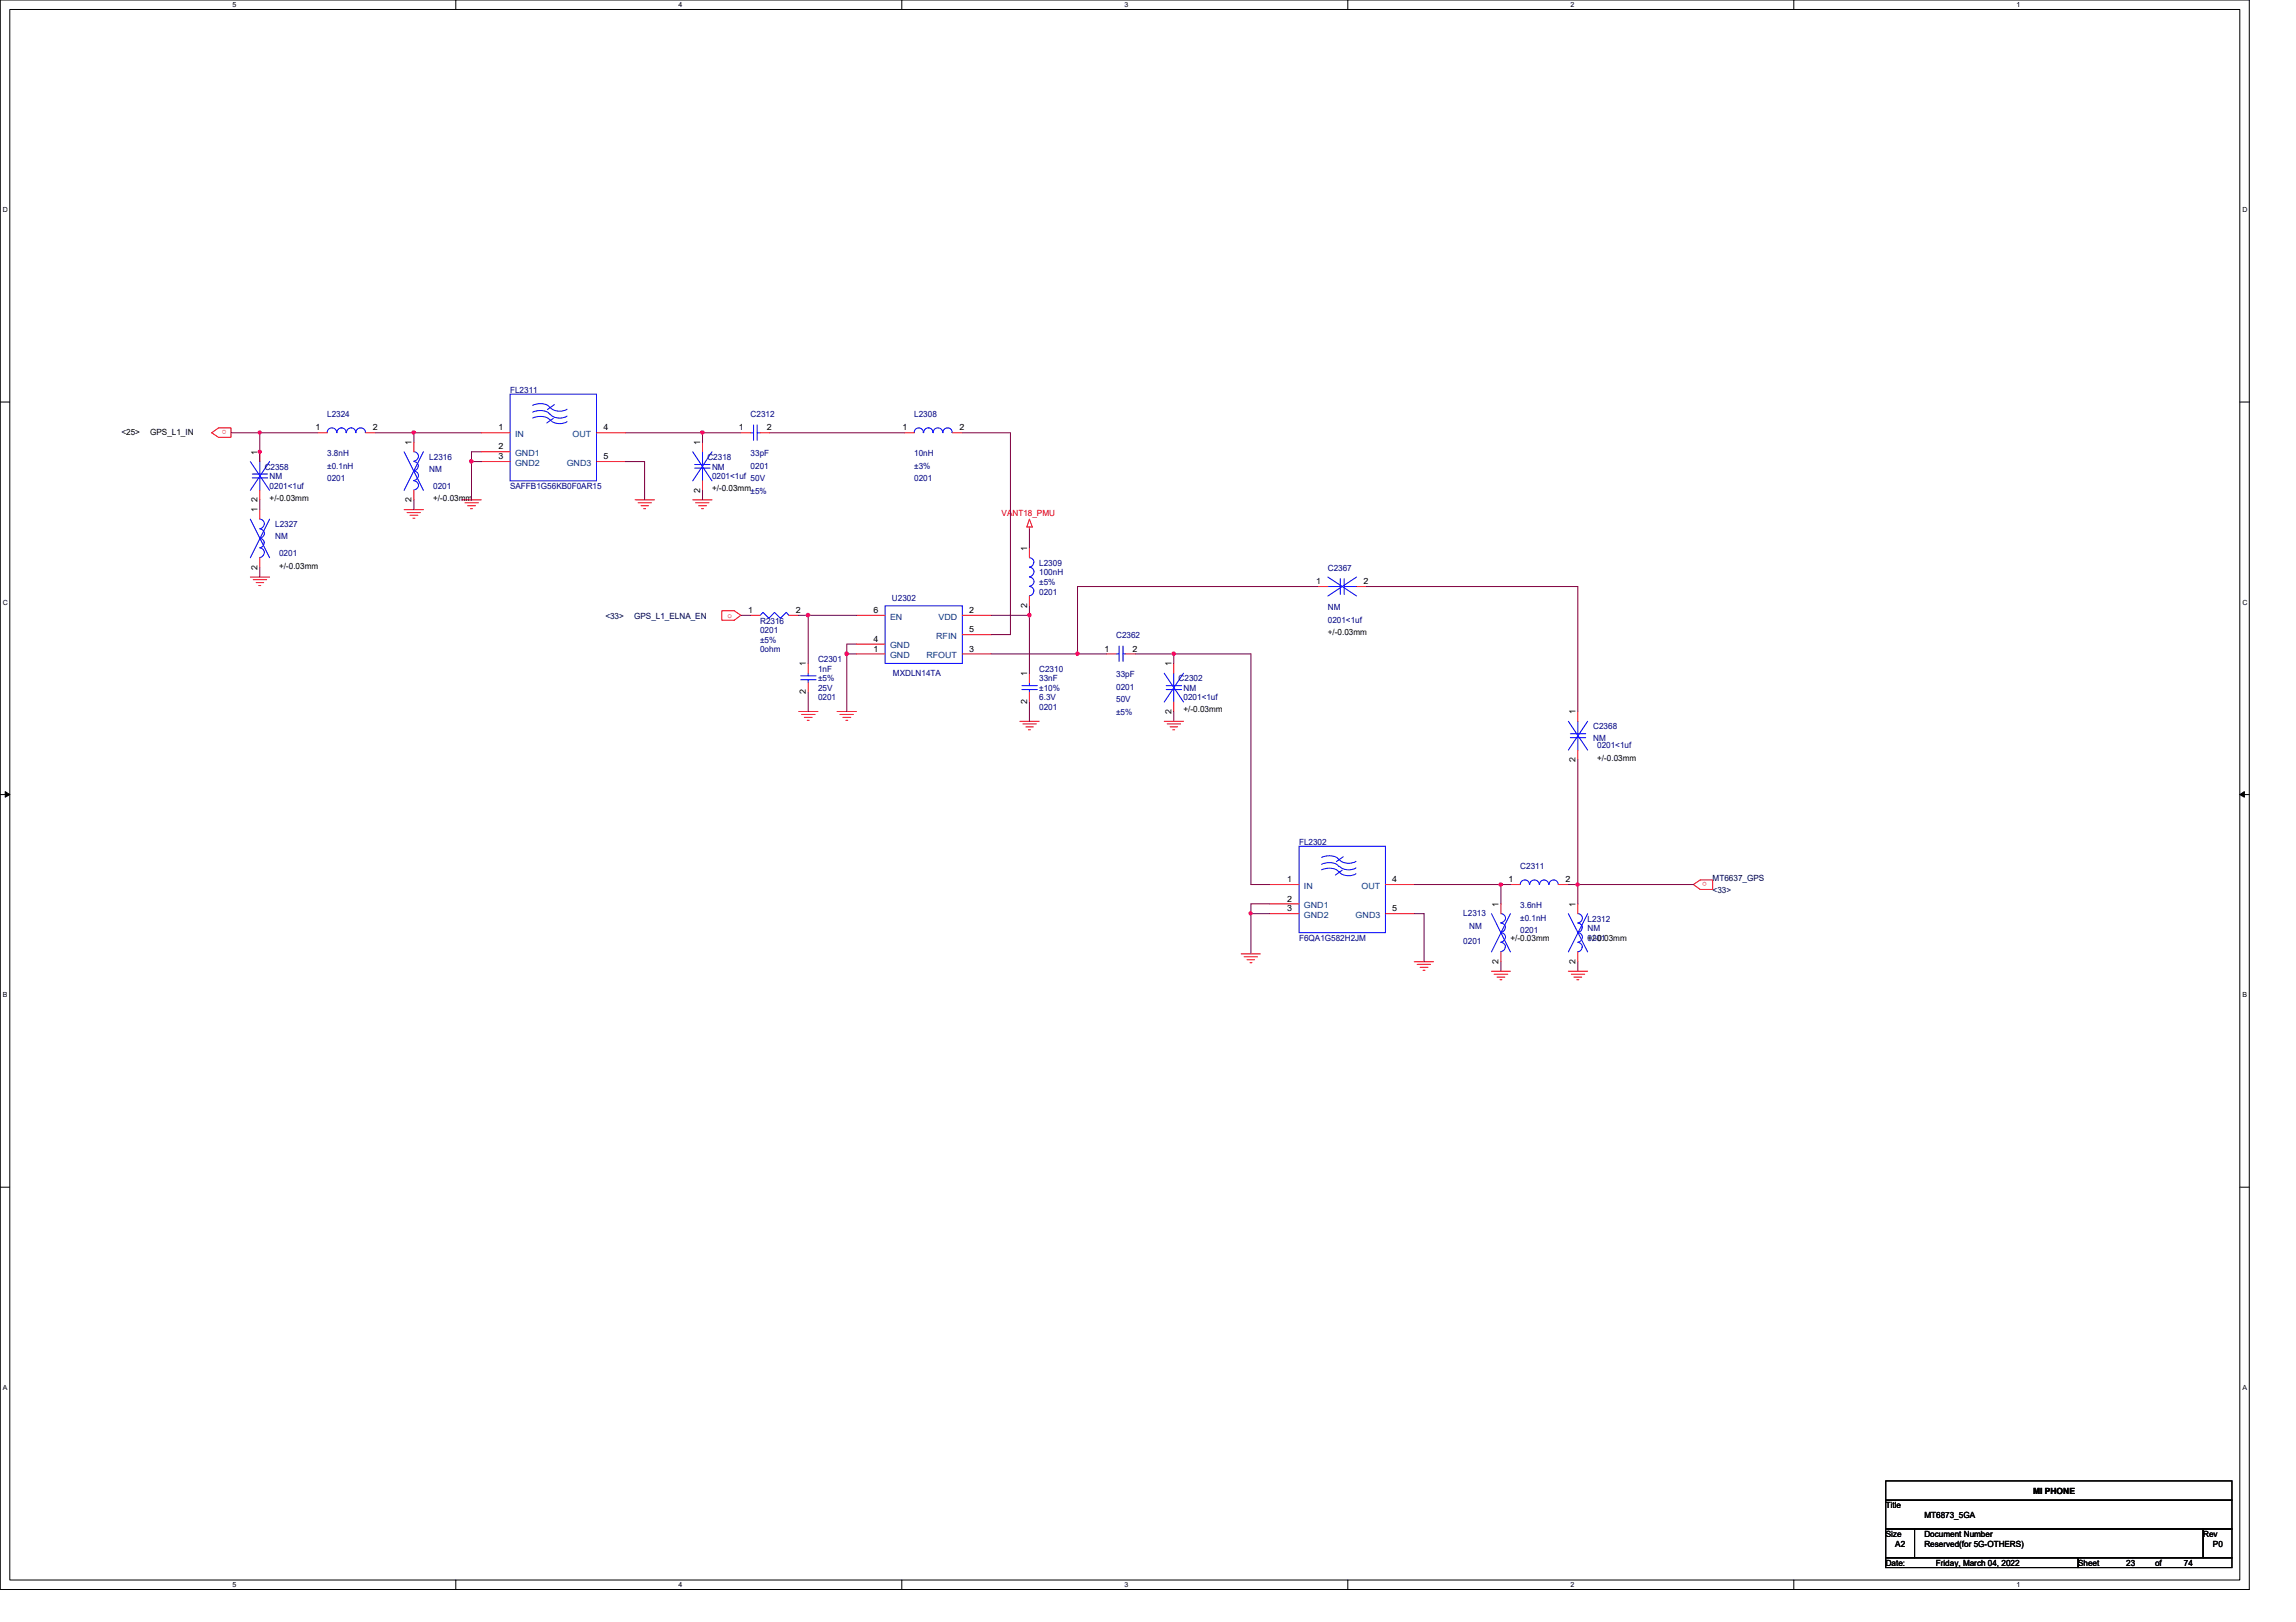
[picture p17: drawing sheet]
<svg xmlns="http://www.w3.org/2000/svg" width="297mm" height="210mm" viewBox="0 0 297 210" stroke-linecap="round" stroke-linejoin="round" font-family="sans-serif">
<defs><g id="words">
<g font-size="1.1" fill="#000080">
<text x="42.3" y="53.9">L2324</text>
<text x="66" y="50.8">FL2311</text>
<text x="97.1" y="53.9">C2312</text>
<text x="118.3" y="53.9">L2308</text>
<text x="42.3" y="59.1">3.8nH</text>
<text x="55.5" y="59.5">L2316</text>
<text x="91.5" y="59.5">C2318</text>
<text x="97.1" y="59.1">33pF</text>
<text x="118.3" y="59.1">10nH</text>
<text x="34.2" y="60.8">C2358</text>
<text x="34.9" y="62">NM</text>
<text x="34.9" y="63.3">0201&lt;1uf</text>
<text x="42.3" y="60.7">±0.1nH</text>
<text x="42.3" y="62.3">0201</text>
<text x="55.5" y="61">NM</text>
<text x="56" y="63.3">0201</text>
<text x="66" y="63.3">SAFFB1G56KB0F0AR15</text>
<text x="92.1" y="60.8">NM</text>
<text x="92.1" y="62">0201&lt;1uf 50V</text>
<text x="97.1" y="60.7">0201</text>
<text x="97.1" y="63.9">±5%</text>
<text x="118.3" y="60.7">±3%</text>
<text x="118.3" y="62.3">0201</text>
<text x="35.6" y="68.2">L2327</text>
<text x="35.6" y="69.7">NM</text>
<text x="36.1" y="72">0201</text>
<text x="115.4" y="77.7">U2302</text>
<text x="134.4" y="73.2">L2309</text>
<text x="134.4" y="74.5">100nH</text>
<text x="134.4" y="75.7">±5%</text>
<text x="134.4" y="77">0201</text>
<text x="171.8" y="73.9">C2367</text>
<text x="98.3" y="80.7">R2316</text>
<text x="98.3" y="83.2">±5%</text>
<text x="98.3" y="82">0201</text>
<text x="144.4" y="82.6">C2362</text>
<text x="171.8" y="79">NM</text>
<text x="171.8" y="80.6">0201&lt;1uf</text>
<text x="98.3" y="84.4">0ohm</text>
<text x="105.8" y="85.7">C2301</text>
<text x="105.8" y="86.9">1nF</text>
<text x="105.8" y="89.4">25V</text>
<text x="105.8" y="88.2">±5%</text>
<text x="115.5" y="87.4">MXDLN14TA</text>
<text x="134.4" y="86.9">C2310</text>
<text x="134.4" y="88.2">33nF</text>
<text x="134.4" y="89.4">±10%</text>
<text x="144.4" y="87.7">33pF</text>
<text x="144.4" y="89.3">0201</text>
<text x="152.5" y="88.2">C2302</text>
<text x="153.1" y="89.4">NM</text>
<text x="105.8" y="90.6">0201</text>
<text x="134.4" y="91.9">0201</text>
<text x="134.4" y="90.6">6.3V</text>
<text x="144.4" y="90.9">50V</text>
<text x="144.4" y="92.5">±5%</text>
<text x="153.1" y="90.6">0201&lt;1uf</text>
<text x="206.1" y="94.4">C2368</text>
<text x="206.1" y="95.9">NM</text>
<text x="206.6" y="96.9">0201&lt;1uf</text>
<text x="168.1" y="109.3">FL2302</text>
<text x="196.7" y="112.4">C2311</text>
<text x="189.3" y="118.5">L2313</text>
<text x="196.7" y="117.5">3.6nH</text>
<text x="196.7" y="119.2">±0.1nH</text>
<text x="205.4" y="119.3">L2312</text>
<text x="168.1" y="121.8">F6QA1G582H2JM</text>
<text x="189.3" y="122.1">0201</text>
<text x="190.1" y="120.3">NM</text>
<text x="196.7" y="120.8">0201</text>
<text x="205.4" y="120.5">NM</text>
<text x="205.4" y="121.8">0201</text>
</g>
<g font-size="1.1">
<text x="15.7" y="56.3">&lt;25&gt;</text>
<text x="19.4" y="56.3">GPS_L1_IN</text>
<text x="33.3" y="58.8" transform="rotate(-90 33.3 58.8)">1</text>
<text x="40.8" y="55.7">1</text>
<text x="48.2" y="55.7">2</text>
<text x="53.3" y="57.6" transform="rotate(-90 53.3 57.6)">1</text>
<text x="64.5" y="55.7">1</text>
<text x="64.5" y="59.4">3</text>
<text x="64.5" y="58.2">2</text>
<text x="78.1" y="55.7">4</text>
<text x="78.1" y="59.4">5</text>
<text x="90.6" y="57.6" transform="rotate(-90 90.6 57.6)">1</text>
<text x="95.6" y="55.7">1</text>
<text x="99.2" y="55.7">2</text>
<text x="116.8" y="55.7">1</text>
<text x="124.1" y="55.7">2</text>
<text x="33.3" y="65" transform="rotate(-90 33.3 65)">2</text>
<text x="34.9" y="64.8">+/-0.03mm</text>
<text x="53.3" y="65" transform="rotate(-90 53.3 65)">2</text>
<text x="56" y="64.9">+/-0.03mm</text>
<text x="90.6" y="63.8" transform="rotate(-90 90.6 63.8)">2</text>
<text x="92.1" y="63.5">+/-0.03mm</text>
<text x="33.3" y="66.3" transform="rotate(-90 33.3 66.3)">1</text>
<text x="132.9" y="71.3" transform="rotate(-90 132.9 71.3)">1</text>
<text x="33.3" y="73.7" transform="rotate(-90 33.3 73.7)">2</text>
<text x="36.1" y="73.6">+/-0.03mm</text>
<text x="170.3" y="75.6">1</text>
<text x="176.4" y="75.6">2</text>
<text x="96.8" y="79.3">1</text>
<text x="103" y="79.3">2</text>
<text x="113" y="83.1">4</text>
<text x="113" y="79.3">6</text>
<text x="125.4" y="79.3">2</text>
<text x="125.4" y="81.8">5</text>
<text x="132.9" y="78.7" transform="rotate(-90 132.9 78.7)">2</text>
<text x="171.8" y="82.2">+/-0.03mm</text>
<text x="104.3" y="89.9" transform="rotate(-90 104.3 89.9)">2</text>
<text x="104.3" y="86.2" transform="rotate(-90 104.3 86.2)">1</text>
<text x="113" y="84.3">1</text>
<text x="125.4" y="84.3">3</text>
<text x="132.9" y="87.5" transform="rotate(-90 132.9 87.5)">1</text>
<text x="142.9" y="84.3">1</text>
<text x="146.5" y="84.3">2</text>
<text x="151.6" y="86.2" transform="rotate(-90 151.6 86.2)">1</text>
<text x="132.9" y="91.1" transform="rotate(-90 132.9 91.1)">2</text>
<text x="151.6" y="92.4" transform="rotate(-90 151.6 92.4)">2</text>
<text x="153.1" y="92.2">+/-0.03mm</text>
<text x="203.8" y="92.5" transform="rotate(-90 203.8 92.5)">1</text>
<text x="203.8" y="98.6" transform="rotate(-90 203.8 98.6)">2</text>
<text x="206.6" y="98.5">+/-0.03mm</text>
<text x="166.5" y="114.2">1</text>
<text x="166.5" y="117.9">3</text>
<text x="166.5" y="116.7">2</text>
<text x="180.1" y="114.2">4</text>
<text x="180.1" y="117.9">5</text>
<text x="193.9" y="117.3" transform="rotate(-90 193.9 117.3)">1</text>
<text x="195.2" y="114.2">1</text>
<text x="202.5" y="114.2">2</text>
<text x="203.8" y="117.3" transform="rotate(-90 203.8 117.3)">1</text>
<text x="193.9" y="124.7" transform="rotate(-90 193.9 124.7)">2</text>
<text x="195.4" y="121.8">+/-0.03mm</text>
<text x="203.8" y="124.7" transform="rotate(-90 203.8 124.7)">2</text>
<text x="205.4" y="121.8">+/-0.03mm</text>
<text x="244" y="195.2">Title</text>
<text x="249" y="196.4">MT6873_5GA</text>
<text x="263" y="193.3">MI PHONE</text>
<text x="244" y="198.9">Size</text>
<text x="244" y="202.7">Date:</text>
<text x="245.2" y="200.2">A2</text>
<text x="249" y="198.9">Document Number</text>
<text x="249" y="200.2">Reserved(for 5G-OTHERS)</text>
<text x="250.4" y="202.7">Friday, March 04, 2022</text>
<text x="268.9" y="202.7">Sheet</text>
<text x="275.1" y="202.7">23</text>
<text x="278.8" y="202.7">of</text>
<text x="282.5" y="202.7">74</text>
<text x="285" y="198.9">Rev</text>
<text x="286.3" y="200.2">P0</text>
</g>
<g font-size="1.1" fill="#f00">
<text x="29.3" y="55.7" transform="rotate(180 29.3 55.7)">o</text>
<text x="129.6" y="66.8">VANT18_PMU</text>
<text x="94.1" y="80">o</text>
<text x="220.8" y="114.2" transform="rotate(180 220.8 114.2)">o</text>
</g>
<g font-size="1.1" fill="#004080">
<text x="66.6" y="56.6">IN</text>
<text x="66.6" y="59">GND1</text>
<text x="74.1" y="56.6">OUT</text>
<text x="66.6" y="60.3">GND2</text>
<text x="73.3" y="60.3">GND3</text>
<text x="115.1" y="83.9">GND</text>
<text x="115.1" y="80.2">EN</text>
<text x="121.1" y="82.7">RFIN</text>
<text x="121.4" y="80.2">VDD</text>
<text x="115.1" y="85.2">GND</text>
<text x="119.8" y="85.2">RFOUT</text>
<text x="168.7" y="115">IN</text>
<text x="168.7" y="118.8">GND2</text>
<text x="168.7" y="117.5">GND1</text>
<text x="175.4" y="118.8">GND3</text>
<text x="176.1" y="115">OUT</text>
</g>
<g font-size="1.1" fill="#000040">
<text x="78.3" y="80.1">&lt;33&gt;</text>
<text x="82" y="80.1">GPS_L1_ELNA_EN</text>
<text x="221.6" y="114">MT6637_GPS</text>
<text x="221.6" y="115.5">&lt;33&gt;</text>
</g>
<g font-size=".9">
<text x="30.1" y=".9">5</text>
<text x="87.8" y=".9">4</text>
<text x="145.5" y=".9">3</text>
<text x="203.2" y=".9">2</text>
<text x="260.9" y=".9">1</text>
<text x=".4" y="27.4">D</text>
<text x="290.1" y="27.4">D</text>
<text x=".4" y="78.2">C</text>
<text x="290.1" y="78.2">C</text>
<text x=".4" y="129">B</text>
<text x="290.1" y="129">B</text>
<text x=".4" y="179.8">A</text>
<text x="290.1" y="179.8">A</text>
<text x="30.1" y="205.4">5</text>
<text x="87.8" y="205.4">4</text>
<text x="145.5" y="205.4">3</text>
<text x="203.2" y="205.4">2</text>
<text x="260.9" y="205.4">1</text>
</g>
</g></defs>
<path d="M0 0h291v205.7h-291zM1.3 1.2h288.5v203.3h-288.5z" fill="none" stroke="#000" stroke-width=".13"/>
<g fill="#fff">
<path d="M30.1 .1h.5v1h-.5z"/>
<path d="M30.1 204.6h.5v1h-.5z"/>
</g>
<path d="M59 0v1.2M59 204.5v1.2" fill="none" stroke="#000" stroke-width=".13"/>
<g fill="#fff">
<path d="M87.8 .1h.5v1h-.5z"/>
<path d="M87.8 204.6h.5v1h-.5z"/>
</g>
<path d="M116.7 0v1.2M116.7 204.5v1.2" fill="none" stroke="#000" stroke-width=".13"/>
<g fill="#fff">
<path d="M145.5 .1h.5v1h-.5z"/>
<path d="M145.5 204.6h.5v1h-.5z"/>
</g>
<path d="M174.4 0v1.2M174.4 204.5v1.2" fill="none" stroke="#000" stroke-width=".13"/>
<g fill="#fff">
<path d="M203.2 .1h.5v1h-.5z"/>
<path d="M203.2 204.6h.5v1h-.5z"/>
</g>
<path d="M232.1 0v1.2M232.1 204.5v1.2" fill="none" stroke="#000" stroke-width=".13"/>
<g fill="#fff">
<path d="M260.9 .1h.5v1h-.5z"/>
<path d="M260.9 204.6h.5v1h-.5z"/>
<path d="M.4 26.6h.6v1h-.6z"/>
<path d="M290.1 26.6h.6v1h-.6z"/>
<path d="M.4 77.4h.6v1h-.6z"/>
<path d="M290.1 77.4h.6v1h-.6z"/>
</g>
<path d="M0 52h1.3M289.8 52h1.2" fill="none" stroke="#000" stroke-width=".13"/>
<g fill="#fff">
<path d="M.4 128.2h.6v1h-.6z"/>
<path d="M290.1 128.2h.6v1h-.6z"/>
</g>
<path d="M0 102.8h1.3M.7 102.4l.6 .4-.6 .4zM289.8 102.8h1.2M289.8 102.8l.6-.4v.8z" fill="none" stroke="#000" stroke-width=".13"/>
<path d="M.7 102.4l.6 .4-.6 .4zM289.8 102.8l.6-.4v.8z" fill="#000"/>
<g fill="#fff">
<path d="M.4 179h.5v1h-.5z"/>
<path d="M290.1 179h.6v1h-.6z"/>
</g>
<path d="M0 153.6h1.3M289.8 153.6h1.2M244 191.6h44.8v2.5h-44.8zM244 194.1h44.8v3.8h-44.8zM244 197.9h3.7v3.7h-3.7zM247.7 197.9h37.3v3.7h-37.3zM285 197.9h3.8v3.7h-3.8zM244 201.6h24.9v1.3h-24.9zM268.9 201.6h19.9v1.3h-19.9z" fill="none" stroke="#000" stroke-width=".13"/>
<g fill="none" stroke="#f00" stroke-width=".13">
<path d="M27.4 56l.9-.6h1.6v1.2h-1.6zM33.6 58.5v1.2M41.1 56h1.2M47.3 56h1.3M53.5 57.2v1.3M62.3 56h3.7M62.3 59.7h3.7M62.3 58.5h3.7M77.2 56h3.7M77.2 59.7h3.7M90.9 57.2v1.3M95.8 56h1.3"/>
<path d="M98.3 56h1.3M117 56h1.3M123.2 56h1.3M32.4 74.7h2.5M32.8 75h1.7M33.1 75.4h1M33.5 75.8h.2M33.6 63.5v1.2M33.6 66v1.2M33.6 72.2v1.2M52.3 66h2.5M52.7 66.3h1.7"/>
<path d="M53 66.7h1.1M53.4 67.1h.3M53.5 63.5v1.2M59.8 64.7h2.5M60.2 65.1h1.7M60.5 65.4h1M60.9 65.8h.2M82.2 64.7h2.5M82.5 65.1h1.8M82.9 65.4h1M83.3 65.8h.2M89.6 64.7h2.5"/>
<path d="M90 65.1h1.7M90.4 65.4h1M90.8 65.8h.2M90.9 62.2v1.3M93.4 79h1.6l.8 .6-.8 .7h-1.6zM97.1 79.6h1.2M102.1 79.6h1.2M110.8 79.6h3.7M124.5 79.6h3.7M133.2 68.2v.3M133.2 67.2l.4 1h-.8zM133.2 70.9v1.3"/>
<path d="M133.2 77.1v1.3M170.5 75.9h1.3M175.5 75.9h1.2M103.3 92.1h2.5M103.7 92.5h1.7M104.1 92.8h1M104.4 93.2h.3M104.6 85.9v1.2M104.6 88.4v1.2M108.3 92.1h2.5M108.7 92.5h1.7M109 92.8h1.1"/>
<path d="M109.4 93.2h.3M110.8 84.6h3.7M110.8 83.4h3.7M124.5 84.6h3.7M124.5 82.1h3.7M131.9 93.3h2.5M132.3 93.7h1.8M132.7 94.1h1M133.1 94.4h.2M133.2 87.1v1.3M133.2 89.6v1.2M143.2 84.6h1.2"/>
<path d="M145.6 84.6h1.3M150.6 93.3h2.5M151 93.7h1.7M151.4 94.1h1M151.7 94.4h.3M151.8 85.9v1.2M151.8 90.8v1.3M204.1 92.1v1.2M204.1 97.1v1.2M164.3 114.5h3.8M164.3 118.2h3.8M164.3 117h3.8"/>
<path d="M179.2 114.5h3.8M179.2 118.2h3.8M194.2 117v1.2M195.4 114.5h1.3M201.6 114.5h1.3M204.1 117v1.2M219.1 114.5l.9-.6h1.6v1.2h-1.6zM160.6 123.4h2.5M160.9 123.8h1.8M161.3 124.2h1M161.7 124.6h.3M183 124.5h2.5"/>
<path d="M183.3 124.8h1.8M183.7 125.2h1M184.1 125.6h.3M193 125.7h2.4M193.3 126.1h1.8M193.7 126.4h1M194.1 126.8h.2M194.2 123.2v1.3M202.9 125.7h2.5M203.3 126.1h1.7M203.6 126.4h1M204 126.8h.3"/>
<path d="M204.1 123.2v1.3"/>
</g>
<g fill="none" stroke="#00f" stroke-width=".13">
<path d="M32.4 59.7l2.5 3.8M33.6 59.7v1.6M34.9 59.7l-2.5 3.8M43.5 56a.59 .59 0 0 0-.6-.6 .59 .59 0 0 0-.6 .6M44.7 56a.57 .57 0 0 0-.6-.6 .57 .57 0 0 0-.5 .6M46 56a.57 .57 0 0 0-.6-.6 .57 .57 0 0 0-.6 .6M47.2 56a.59 .59 0 0 0-.6-.6 .59 .59 0 0 0-.5 .6M52.3 58.5l2.5 5M53.5 58.5a.61 .61 0 0 1 .6 .6 .61 .61 0 0 1-.6 .6M53.5 59.7a.58 .58 0 0 1 .6 .5 .58 .58 0 0 1-.4 .7h-.2M54.8 58.5l-2.5 5M66 51h11.2v11.2h-11.2z"/>
<path d="M68.9 52.5l.7-.2a1.57 1.57 0 0 1 1.5 .4M68.9 54.1a2.02 2.02 0 0 1 2.2 .3M68.9 53.3l.7-.2a1.58 1.58 0 0 1 1.5 .5M71.2 53.6a1.78 1.78 0 0 0 2.2 .2M71.2 54.3a1.78 1.78 0 0 0 2.2 .3M71.2 52.7a1.78 1.78 0 0 0 2.2 .3M71.6 54.1l-.9 .6M71.7 52.4l-.9 .6M89.6 58.5l2.5 3.7M90.9 58.5v1.6M92.1 58.5l-2.5 3.7M97.1 56h.4"/>
<path d="M97.5 55v2M98 55v2M98 56h.3M119.4 56a.57 .57 0 0 0-.6-.6 .57 .57 0 0 0-.5 .6M120.6 56a.57 .57 0 0 0-.5-.6 .57 .57 0 0 0-.6 .6M121.9 56a.59 .59 0 0 0-.6-.6 .59 .59 0 0 0-.6 .6M123.1 56a.57 .57 0 0 0-.5-.6 .57 .57 0 0 0-.6 .6M32.4 67.2l2.5 5M32.6 61.3h2M32.6 61.8h2M33.6 67.2a.61 .61 0 0 1 .6 .6 .61 .61 0 0 1-.6 .6M33.6 68.5a.59 .59 0 0 1 .6 .5 .59 .59 0 0 1-.6 .6"/>
<path d="M33.6 70.9a.61 .61 0 0 1 .6 .6 .61 .61 0 0 1-.6 .6M33.6 69.7a.59 .59 0 0 1 .6 .6 .59 .59 0 0 1-.6 .6M33.6 61.8v1.7M34.9 67.2l-2.5 5M53.5 61a.61 .61 0 0 1 .6 .6 .61 .61 0 0 1-.6 .6M53.5 62.2a.59 .59 0 0 1 .6 .6 .59 .59 0 0 1-.6 .6M89.9 60.1h2M89.9 60.6h2M90.9 60.6v1.6M98.3 79.6l.4-.4 .8 .8 .7-.8 .8 .8 .7-.8 .4 .4M114.5 78.4h10v7.5h-10zM133.2 73.4a.61 .61 0 0 1 .6 .6 .61 .61 0 0 1-.6 .6"/>
<path d="M133.2 74.7a.59 .59 0 0 1 .6 .6 .59 .59 0 0 1-.6 .6M133.2 72.2a.59 .59 0 0 1 .6 .6 .59 .59 0 0 1-.6 .6M133.2 75.9a.59 .59 0 0 1 .6 .6 .59 .59 0 0 1-.6 .6M171.8 75.9h1.6M171.8 74.7l3.7 2.4M173.4 74.9v2M173.9 74.9v2M173.9 75.9h1.6M175.5 74.7l-3.7 2.4M103.6 87.5h2M103.6 88h2M104.6 87.1v.4"/>
<path d="M104.6 88v.4M132.2 88.7h2M132.2 89.2h2M133.2 88.4v.3M133.2 89.2v.4M144.4 84.6h.4M144.8 83.6v2M145.3 83.6v2M145.3 84.6h.3M150.6 87.1l2.5 3.7M150.9 88.7h2M150.9 89.2h2"/>
<path d="M151.8 87.1v1.6M151.8 89.2v1.6M153.1 87.1l-2.5 3.7M202.9 93.3l2.5 3.8M203.2 95h1.9M203.2 95.5h1.9M204.1 93.3v1.7M204.1 95.5v1.6M205.4 93.3l-2.5 3.8M168.1 109.5h11.1v11.2h-11.1zM171 111l.7-.2a1.57 1.57 0 0 1 1.5 .5M171 112.6l.7-.2a1.57 1.57 0 0 1 1.5 .5"/>
<path d="M171 111.8l.7-.2a1.58 1.58 0 0 1 1.5 .5M173.3 112.8a1.78 1.78 0 0 0 2.1 .3M173.3 111.2a1.78 1.78 0 0 0 2.1 .3M173.3 112.1a1.78 1.78 0 0 0 2.1 .2M173.6 112.6l-.8 .6M173.8 110.9l-.9 .6M193 118.2l2.4 5M194.2 118.2a.59 .59 0 0 1 .6 .7 .59 .59 0 0 1-.7 .5M194.2 119.5a.58 .58 0 0 1 .6 .4 .58 .58 0 0 1-.4 .7l-.3 .1M195.4 118.2l-2.4 5M197.9 114.5a.59 .59 0 0 0-.6-.6 .59 .59 0 0 0-.6 .6M199.1 114.5a.61 .61 0 0 0-.6-.6 .61 .61 0 0 0-.6 .6"/>
<path d="M200.4 114.5a.59 .59 0 0 0-.6-.6 .59 .59 0 0 0-.6 .6M201.6 114.5a.59 .59 0 0 0-.6-.6 .59 .59 0 0 0-.6 .6M202.9 118.2l2.5 5M204.1 118.2a.59 .59 0 0 1 .6 .6 .59 .59 0 0 1-.6 .6M204.1 119.5a.59 .59 0 0 1 .6 .6 .59 .59 0 0 1-.6 .6M205.4 118.2l-2.5 5M194.2 120.7a.61 .61 0 0 1 .6 .6 .61 .61 0 0 1-.7 .6M194.2 122a.58 .58 0 0 1 .6 .4 .58 .58 0 0 1-.4 .7h-.3M204.1 120.7a.61 .61 0 0 1 .6 .6 .61 .61 0 0 1-.6 .6M204.1 122a.59 .59 0 0 1 .6 .6 .59 .59 0 0 1-.6 .5"/>
</g>
<path d="M29.9 56h3.7M48.6 56h13.7" fill="none" stroke="#800040" stroke-width=".13"/>
<path d="M53.4 55.8h.3l.1 .2-.1 .1-.2 .1-.1-.1z" fill-rule="evenodd" fill="#f0f"/>
<path d="M53.4 55.8h.3l.1 .2-.1 .1-.2 .1-.1-.1z" fill="none" stroke="#f0f" stroke-width=".13"/>
<path d="M53.5 56v1.2M80.9 56h14.9" fill="none" stroke="#800040" stroke-width=".13"/>
<path d="M90.7 55.8h.3l.1 .2-.1 .1-.2 .1-.1-.1z" fill-rule="evenodd" fill="#f0f"/>
<path d="M90.7 55.8h.3l.1 .2-.1 .1-.2 .1-.1-.1z" fill="none" stroke="#f0f" stroke-width=".13"/>
<path d="M61 59.7h1.3M62.3 58.5h-1.3v6.2M90.9 56v1.2M99.6 56h17.4M124.5 56h6.2v26.1" fill="none" stroke="#800040" stroke-width=".13"/>
<path d="M60.8 59.5h.3l.1 .2-.1 .2h-.1h-.2z" fill-rule="evenodd" fill="#f0f"/>
<path d="M60.8 59.5h.3l.1 .2-.1 .2h-.1h-.2z" fill="none" stroke="#f0f" stroke-width=".13"/>
<path d="M80.9 59.7h2.5v5M53.5 64.7v1.3M90.9 63.5v1.2M133.2 68.5v2.4M139.4 75.9v8.7" fill="none" stroke="#800040" stroke-width=".13"/>
<path d="M139.2 84.4h.3l.1 .2-.1 .2h-.1h-.2z" fill-rule="evenodd" fill="#f0f"/>
<path d="M139.2 84.4h.3l.1 .2-.1 .2h-.1h-.2z" fill="none" stroke="#f0f" stroke-width=".13"/>
<path d="M95.8 79.6h1.3M103.3 79.6h7.5M104.6 79.6v6.3M133.2 78.4v1.2M139.4 75.9h31.1M176.7 75.9h27.4v16.2" fill="none" stroke="#800040" stroke-width=".13"/>
<path d="M104.4 79.4h.3l.1 .2-.1 .2h-.2h-.1z" fill-rule="evenodd" fill="#f0f"/>
<path d="M104.4 79.4h.3l.1 .2-.1 .2h-.2h-.1z" fill="none" stroke="#f0f" stroke-width=".13"/>
<path d="M128.2 79.6h5" fill="none" stroke="#800040" stroke-width=".13"/>
<path d="M133 79.4h.3l.1 .2-.1 .2h-.1h-.2z" fill-rule="evenodd" fill="#f0f"/>
<path d="M133 79.4h.3l.1 .2-.1 .2h-.1h-.2z" fill="none" stroke="#f0f" stroke-width=".13"/>
<path d="M133.2 79.6v7.5M109.6 84.6h1.2M110.8 83.4h-1.2v8.7M128.2 82.1h2.5" fill="none" stroke="#800040" stroke-width=".13"/>
<path d="M109.4 84.4h.3l.1 .2-.1 .2h-.2h-.1z" fill-rule="evenodd" fill="#f0f"/>
<path d="M109.4 84.4h.3l.1 .2-.1 .2h-.2h-.1z" fill="none" stroke="#f0f" stroke-width=".13"/>
<path d="M128.2 84.6h15M146.9 84.6h14.9M151.8 84.6v1.3" fill="none" stroke="#800040" stroke-width=".13"/>
<path d="M151.7 84.4h.3l.1 .2-.1 .2h-.2h-.1z" fill-rule="evenodd" fill="#f0f"/>
<path d="M151.7 84.4h.3l.1 .2-.1 .2h-.2h-.1z" fill="none" stroke="#f0f" stroke-width=".13"/>
<path d="M104.6 89.6v2.5M133.2 90.8v2.5M151.8 92.1v1.2M161.8 84.6v29.9M204.1 98.3v16.2" fill="none" stroke="#800040" stroke-width=".13"/>
<path d="M203.9 114.3h.4v.2v.1l-.2 .1-.2-.1z" fill-rule="evenodd" fill="#f0f"/>
<path d="M203.9 114.3h.4v.2v.1l-.2 .1-.2-.1z" fill="none" stroke="#f0f" stroke-width=".13"/>
<path d="M161.8 114.5h2.5M183 114.5h11.2" fill="none" stroke="#800040" stroke-width=".13"/>
<path d="M194 114.3h.3l.1 .2-.1 .1-.2 .1-.1-.1z" fill-rule="evenodd" fill="#f0f"/>
<path d="M194 114.3h.3l.1 .2-.1 .1-.2 .1-.1-.1z" fill="none" stroke="#f0f" stroke-width=".13"/>
<path d="M164.3 117h-2.5v1.2h2.5M195.4 114.5h-1.2v2.5M202.9 114.5h16.2M204.1 114.5v2.5" fill="none" stroke="#800040" stroke-width=".13"/>
<path d="M161.6 118h.3l.1 .2-.1 .1-.1 .1-.2-.1z" fill-rule="evenodd" fill="#f0f"/>
<path d="M161.6 118h.3l.1 .2-.1 .1-.1 .1-.2-.1z" fill="none" stroke="#f0f" stroke-width=".13"/>
<path d="M33.6 56v2.5M161.8 118.2v5.2M183 118.2h1.2v6.3M194.2 124.5v1.2M204.1 124.5v1.2" fill="none" stroke="#800040" stroke-width=".13"/>
<path d="M33.5 58.3h.2l.1 .2-.1 .1-.1 .1-.1-.1z" fill-rule="evenodd" fill="#f0f"/>
<path d="M33.5 58.3h.2l.1 .2-.1 .1-.1 .1-.1-.1z" fill="none" stroke="#f0f" stroke-width=".13"/>
<path d="M33.6 56h7.5M33.6 73.4v1.3" fill="none" stroke="#800040" stroke-width=".13"/>
<path d="M33.5 55.8h.2l.1 .2-.1 .1-.1 .1-.1-.1z" fill-rule="evenodd" fill="#f0f"/>
<path d="M33.5 55.8h.2l.1 .2-.1 .1-.1 .1-.1-.1z" fill="none" stroke="#f0f" stroke-width=".13"/>
<path d="M33.6 58.5v1.2M33.6 64.7v1.3" fill="none" stroke="#800040" stroke-width=".13"/>
<path d="M53.4 55.8h.3l.1 .2-.1 .1-.2 .1-.1-.1z" fill-rule="evenodd" fill="#f0f"/>
<path d="M53.4 55.8h.3l.1 .2-.1 .1-.2 .1-.1-.1z" fill="none" stroke="#f0f" stroke-width=".13"/>
<path d="M90.7 55.8h.3l.1 .2-.1 .1-.2 .1-.1-.1z" fill-rule="evenodd" fill="#f0f"/>
<path d="M90.7 55.8h.3l.1 .2-.1 .1-.2 .1-.1-.1z" fill="none" stroke="#f0f" stroke-width=".13"/>
<path d="M60.8 59.5h.3l.1 .2-.1 .2h-.1h-.2z" fill-rule="evenodd" fill="#f0f"/>
<path d="M60.8 59.5h.3l.1 .2-.1 .2h-.1h-.2z" fill="none" stroke="#f0f" stroke-width=".13"/>
<path d="M139.2 84.4h.3l.1 .2-.1 .2h-.1h-.2z" fill-rule="evenodd" fill="#f0f"/>
<path d="M139.2 84.4h.3l.1 .2-.1 .2h-.1h-.2z" fill="none" stroke="#f0f" stroke-width=".13"/>
<path d="M104.4 79.4h.3l.1 .2-.1 .2h-.2h-.1z" fill-rule="evenodd" fill="#f0f"/>
<path d="M104.4 79.4h.3l.1 .2-.1 .2h-.2h-.1z" fill="none" stroke="#f0f" stroke-width=".13"/>
<path d="M133 79.4h.3l.1 .2-.1 .2h-.1h-.2z" fill-rule="evenodd" fill="#f0f"/>
<path d="M133 79.4h.3l.1 .2-.1 .2h-.1h-.2z" fill="none" stroke="#f0f" stroke-width=".13"/>
<path d="M109.4 84.4h.3l.1 .2-.1 .2h-.2h-.1z" fill-rule="evenodd" fill="#f0f"/>
<path d="M109.4 84.4h.3l.1 .2-.1 .2h-.2h-.1z" fill="none" stroke="#f0f" stroke-width=".13"/>
<path d="M151.7 84.4h.3l.1 .2-.1 .2h-.2h-.1z" fill-rule="evenodd" fill="#f0f"/>
<path d="M151.7 84.4h.3l.1 .2-.1 .2h-.2h-.1z" fill="none" stroke="#f0f" stroke-width=".13"/>
<path d="M203.9 114.3h.4v.2v.1l-.2 .1-.2-.1z" fill-rule="evenodd" fill="#f0f"/>
<path d="M203.9 114.3h.4v.2v.1l-.2 .1-.2-.1z" fill="none" stroke="#f0f" stroke-width=".13"/>
<path d="M194 114.3h.3l.1 .2-.1 .1-.2 .1-.1-.1z" fill-rule="evenodd" fill="#f0f"/>
<path d="M194 114.3h.3l.1 .2-.1 .1-.2 .1-.1-.1z" fill="none" stroke="#f0f" stroke-width=".13"/>
<path d="M161.6 118h.3l.1 .2-.1 .1-.1 .1-.2-.1z" fill-rule="evenodd" fill="#f0f"/>
<path d="M161.6 118h.3l.1 .2-.1 .1-.1 .1-.2-.1z" fill="none" stroke="#f0f" stroke-width=".13"/>
<path d="M33.5 58.3h.2l.1 .2-.1 .1-.1 .1-.1-.1z" fill-rule="evenodd" fill="#f0f"/>
<path d="M33.5 58.3h.2l.1 .2-.1 .1-.1 .1-.1-.1z" fill="none" stroke="#f0f" stroke-width=".13"/>
<path d="M33.5 55.8h.2l.1 .2-.1 .1-.1 .1-.1-.1z" fill-rule="evenodd" fill="#f0f"/>
<path d="M33.5 55.8h.2l.1 .2-.1 .1-.1 .1-.1-.1z" fill="none" stroke="#f0f" stroke-width=".13"/>
<use href="#words"/>
</svg>
